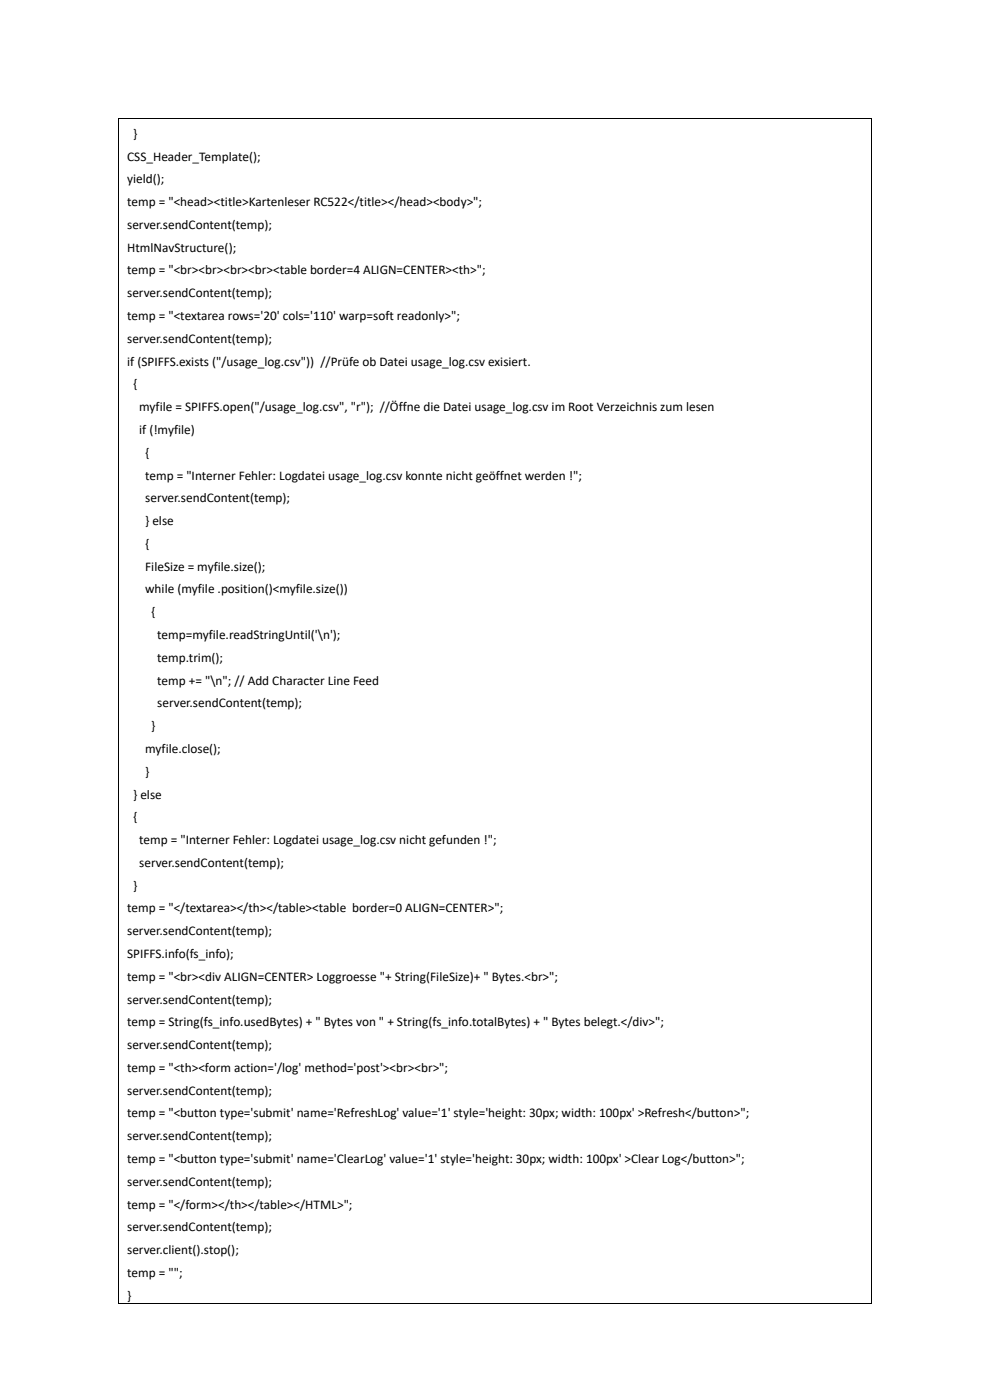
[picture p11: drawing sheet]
<svg xmlns="http://www.w3.org/2000/svg" width="210mm" height="297mm" viewBox="0 0 210 297" stroke-linecap="round" stroke-linejoin="round" font-family="sans-serif">
<defs><g id="words">
<g font-size="2.8">
<text x="28.3" y="29.2">}</text>
<text x="27" y="34.1">CSS_Header_Template();</text>
<text x="27" y="38.9">yield();</text>
<text x="27" y="43.7">temp = &quot;&lt;head&gt;&lt;title&gt;Kartenleser RC522&lt;/title&gt;&lt;/head&gt;&lt;body&gt;&quot;;</text>
<text x="27" y="53.4">HtmlNavStructure();</text>
<text x="27" y="48.6">server.sendContent(temp);</text>
<text x="27" y="58.2">temp = &quot;&lt;br&gt;&lt;br&gt;&lt;br&gt;&lt;br&gt;&lt;table border=4 ALIGN=CENTER&gt;&lt;th&gt;&quot;;</text>
<text x="27" y="63.1">server.sendContent(temp);</text>
<text x="27" y="67.9">temp = &quot;&lt;textarea rows='20' cols='110' warp=soft readonly&gt;&quot;;</text>
<text x="27" y="77.6">if (SPIFFS.exists (&quot;/usage_log.csv&quot;)) //Prüfe ob Datei usage_log.csv exisiert.</text>
<text x="27" y="72.7">server.sendContent(temp);</text>
<text x="28.3" y="82.4">{</text>
<text x="29.5" y="87.2">myfile = SPIFFS.open(&quot;/usage_log.csv&quot;, &quot;r&quot;); //Öffne die Datei usage_log.csv im Root Verzeichnis zum lesen</text>
<text x="29.5" y="92.1">if (!myfile)</text>
<text x="30.8" y="96.9">{</text>
<text x="30.8" y="101.7">temp = &quot;Interner Fehler: Logdatei usage_log.csv konnte nicht geöffnet werden !&quot;;</text>
<text x="30.8" y="106.6">server.sendContent(temp);</text>
<text x="30.8" y="111.4">} else</text>
<text x="30.8" y="116.2">{</text>
<text x="30.8" y="121.1">FileSize = myfile.size();</text>
<text x="30.8" y="125.9">while (myfile .position()&lt;myfile.size())</text>
<text x="32.1" y="130.7">{</text>
<text x="33.3" y="135.6">temp=myfile.readStringUntil('\n');</text>
<text x="33.3" y="140.4">temp.trim();</text>
<text x="33.3" y="145.2">temp += &quot;\n&quot;; // Add Character Line Feed</text>
<text x="32.1" y="154.9">}</text>
<text x="33.4" y="150.1">server.sendContent(temp);</text>
<text x="30.8" y="159.7">myfile.close();</text>
<text x="30.8" y="164.5">}</text>
<text x="28.3" y="169.4">} else</text>
<text x="28.3" y="174.2">{</text>
<text x="29.5" y="179">temp = &quot;Interner Fehler: Logdatei usage_log.csv nicht gefunden !&quot;;</text>
<text x="29.5" y="183.9">server.sendContent(temp);</text>
<text x="28.3" y="188.7">}</text>
<text x="27" y="193.5">temp = &quot;&lt;/textarea&gt;&lt;/th&gt;&lt;/table&gt;&lt;table border=0 ALIGN=CENTER&gt;&quot;;</text>
<text x="27" y="203.2">SPIFFS.info(fs_info);</text>
<text x="27" y="198.4">server.sendContent(temp);</text>
<text x="27" y="208">temp = &quot;&lt;br&gt;&lt;div ALIGN=CENTER&gt; Loggroesse &quot;+ String(FileSize)+ &quot; Bytes.&lt;br&gt;&quot;;</text>
<text x="27" y="212.9">server.sendContent(temp);</text>
<text x="27" y="217.7">temp = String(fs_info.usedBytes) + &quot; Bytes von &quot; + String(fs_info.totalBytes) + &quot; Bytes belegt.&lt;/div&gt;&quot;;</text>
<text x="27" y="227.4">temp = &quot;&lt;th&gt;&lt;form action='/log' method='post'&gt;&lt;br&gt;&lt;br&gt;&quot;;</text>
<text x="27" y="222.5">server.sendContent(temp);</text>
<text x="27" y="232.2">server.sendContent(temp);</text>
<text x="27" y="237">temp = &quot;&lt;button type='submit' name='RefreshLog' value='1' style='height: 30px; width: 100px' &gt;Refresh&lt;/button&gt;&quot;;</text>
<text x="27" y="241.9">server.sendContent(temp);</text>
<text x="27" y="246.7">temp = &quot;&lt;button type='submit' name='ClearLog' value='1' style='height: 30px; width: 100px' &gt;Clear Log&lt;/button&gt;&quot;;</text>
<text x="27" y="251.5">server.sendContent(temp);</text>
<text x="27" y="256.4">temp = &quot;&lt;/form&gt;&lt;/th&gt;&lt;/table&gt;&lt;/HTML&gt;&quot;;</text>
<text x="27" y="261.2">server.sendContent(temp);</text>
<text x="27" y="266">server.client().stop();</text>
<text x="27" y="270.9">temp = &quot;&quot;;</text>
<text x="27" y="275.7">}</text>
</g>
</g></defs>
<g fill="#000">
<path d="M25 25h.2v.2h-.2z" fill-rule="evenodd"/>
<path d="M25 25h.2v.2h-.2z" fill-rule="evenodd"/>
<path d="M184.8 25h.2v.2h-.2z" fill-rule="evenodd"/>
<path d="M184.8 25h.2v.2h-.2z" fill-rule="evenodd"/>
<path d="M25 276.5h.2v.2h-.2z" fill-rule="evenodd"/>
<path d="M25 276.5h.2v.2h-.2z" fill-rule="evenodd"/>
<path d="M184.8 276.5h.2v.2h-.2z" fill-rule="evenodd"/>
<path d="M184.8 276.5h.2v.2h-.2z" fill-rule="evenodd"/>
</g>
<path d="M25.1 25.2v251.3M25.2 25.1h159.6M184.9 25.2v251.3M25.2 276.6h159.6" fill="none" stroke="#000" stroke-width=".21"/>
<use href="#words"/>
</svg>
